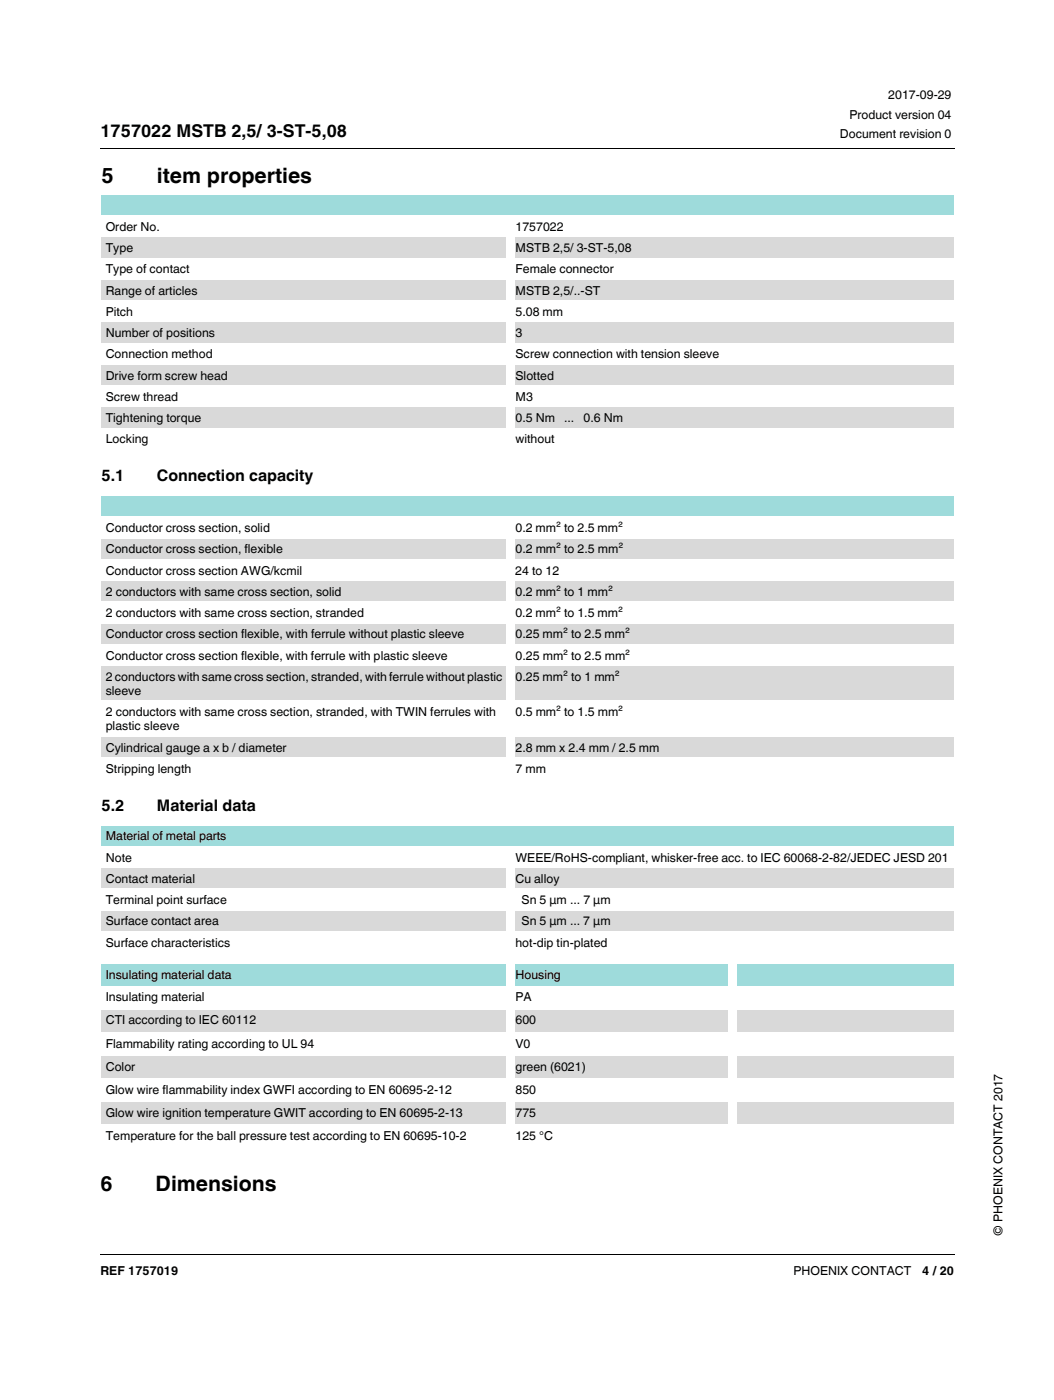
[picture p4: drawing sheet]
<svg xmlns="http://www.w3.org/2000/svg" width="210mm" height="279mm" viewBox="0 0 210 279" stroke-linecap="round" stroke-linejoin="round" font-family="sans-serif">
<defs><g id="words">
<g font-size="4.2">
<text x="20.2" y="36.6">5</text>
<text x="31.2" y="36.6">item properties</text>
<text x="20" y="237.5">6</text>
<text x="31" y="237.5">Dimensions</text>
</g>
<text font-size="3.5" x="20" y="27.4">1757022 MSTB 2,5/ 3-ST-5,08</text>
<g font-size="3.2">
<text x="20.2" y="95.9">5.1</text>
<text x="31.2" y="95.9">Connection capacity</text>
<text x="20.2" y="161.6">5.2</text>
<text x="31.2" y="161.6">Material data</text>
</g>
<g font-size="2.5">
<text x="169.2" y="23.7">Product version 04</text>
<text x="176.9" y="19.7">2017-09-29</text>
<text x="167.3" y="27.5">Document revision 0</text>
<text x="21.1" y="46">Order No.</text>
<text x="102.7" y="46">1757022</text>
<text x="21.1" y="50.3">Type</text>
<text x="102.7" y="50.3">MSTB 2,5/ 3-ST-5,08</text>
<text x="21.1" y="54.5">Type of contact</text>
<text x="21.1" y="58.7">Range of articles</text>
<text x="102.6" y="54.5">Female connector</text>
<text x="102.7" y="58.7">MSTB 2,5/..-ST</text>
<text x="21.1" y="63">Pitch</text>
<text x="102.7" y="63">5.08 mm</text>
<text x="21.1" y="71.4">Connection method</text>
<text x="21.1" y="67.2">Number of positions</text>
<text x="102.7" y="67.2">3</text>
<text x="102.7" y="71.4">Screw connection with tension sleeve</text>
<text x="21.1" y="75.7">Drive form screw head</text>
<text x="102.7" y="75.7">Slotted</text>
<text x="21.1" y="79.9">Screw thread</text>
<text x="102.7" y="79.9">M3</text>
<text x="21.1" y="84.1">Tightening torque</text>
<text x="21.1" y="88.4">Locking</text>
<text x="102.7" y="84.1">0.5 Nm</text>
<text x="102.7" y="88.4">without</text>
<text x="112.3" y="84.1">...</text>
<text x="116.2" y="84.1">0.6 Nm</text>
<text x="21.1" y="106.1">Conductor cross section, solid</text>
<text x="102.7" y="106.1">0.2 mm² to 2.5 mm²</text>
<text x="21.1" y="110.3">Conductor cross section, flexible</text>
<text x="102.7" y="110.3">0.2 mm² to 2.5 mm²</text>
<text x="21.1" y="114.5">Conductor cross section AWG/kcmil</text>
<text x="21.1" y="118.8">2 conductors with same cross section, solid</text>
<text x="102.6" y="114.5">24 to 12</text>
<text x="102.7" y="118.8">0.2 mm² to 1 mm²</text>
<text x="21.1" y="123">2 conductors with same cross section, stranded</text>
<text x="102.6" y="123">0.2 mm² to 1.5 mm²</text>
<text x="21.1" y="131.5">Conductor cross section flexible, with ferrule with plastic sleeve</text>
<text x="21.1" y="127.2">Conductor cross section flexible, with ferrule without plastic sleeve</text>
<text x="102.7" y="127.2">0.25 mm² to 2.5 mm²</text>
<text x="102.7" y="131.5">0.25 mm² to 2.5 mm²</text>
<text x="21.1" y="135.7">2 conductors with same cross section, stranded, with ferrule without plastic</text>
<text x="102.7" y="135.7">0.25 mm² to 1 mm²</text>
<text x="21.1" y="142.8">2 conductors with same cross section, stranded, with TWIN ferrules with</text>
<text x="21.1" y="138.5">sleeve</text>
<text x="102.7" y="142.8">0.5 mm² to 1.5 mm²</text>
<text x="21.1" y="145.6">plastic sleeve</text>
<text x="21.1" y="149.8">Cylindrical gauge a x b / diameter</text>
<text x="102.7" y="149.8">2.8 mm x 2.4 mm / 2.5 mm</text>
<text x="21.1" y="154.1">Stripping length</text>
<text x="102.7" y="154.1">7 mm</text>
<text x="21.1" y="167.5">Material of metal parts</text>
<text x="21.1" y="171.8">Note</text>
<text x="102.7" y="171.8">WEEE/RoHS-compliant, whisker-free acc. to IEC 60068-2-82/JEDEC JESD 201</text>
<text x="21.1" y="176">Contact material</text>
<text x="102.7" y="176">Cu alloy</text>
<text x="21.1" y="180.2">Terminal point surface</text>
<text x="21.1" y="184.5">Surface contact area</text>
<text x="103.9" y="180.2">Sn 5 µm ... 7 µm</text>
<text x="103.9" y="184.5">Sn 5 µm ... 7 µm</text>
<text x="21.1" y="188.7">Surface characteristics</text>
<text x="102.7" y="188.7">hot-dip tin-plated</text>
<text x="21.1" y="195">Insulating material data</text>
<text x="102.7" y="195">Housing</text>
<text x="21.1" y="199.6">Insulating material</text>
<text x="102.6" y="199.6">PA</text>
<text x="21.1" y="204.2">CTI according to IEC 60112</text>
<text x="21.1" y="208.8">Flammability rating according to UL 94</text>
<text x="102.6" y="208.8">V0</text>
<text x="102.7" y="204.2">600</text>
<text x="21.1" y="213.4">Color</text>
<text x="102.7" y="213.4">green (6021)</text>
<text x="21.1" y="218">Glow wire flammability index GWFI according to EN 60695-2-12</text>
<text x="102.7" y="218">850</text>
<text x="21.1" y="222.6">Glow wire ignition temperature GWIT according to EN 60695-2-13</text>
<text x="21.1" y="227.1">Temperature for the ball pressure test according to EN 60695-10-2</text>
<text x="102.7" y="227.1">125 °C</text>
<text x="102.7" y="222.6">775</text>
<text x="199.6" y="246.3" transform="rotate(-90 199.6 246.3)">© PHOENIX CONTACT 2017</text>
<text x="20" y="254.2">REF 1757019</text>
<text x="158" y="254.2">PHOENIX CONTACT</text>
<text x="183.7" y="254.2">4 / 20</text>
</g>
</g></defs>
<path d="M19.9 29.4l.1 .2zM19.9 250l.1 .1z" fill="#000"/>
<path d="M20 29.5h170.1M20 250h170.1" fill="none" stroke="#000" stroke-width=".2"/>
<path d="M20 252.1h170v9.9h-170z" fill="#fff"/>
<path d="M20 38.7h170v4.3h-170z" fill="#9edbdb"/>
<g fill="#d9d9d9">
<path d="M20 47.2h81.6v4.2h-81.6z"/>
<path d="M101.6 47.2h88.4v4.2h-88.4z"/>
<path d="M20 55.7h81.6v4.2h-81.6z"/>
<path d="M101.6 55.7h88.4v4.2h-88.4z"/>
<path d="M20 64.1h81.6v4.3h-81.6z"/>
<path d="M101.6 64.1h88.4v4.3h-88.4z"/>
<path d="M20 72.6h81.6v4.2h-81.6z"/>
<path d="M101.6 72.6h88.4v4.2h-88.4z"/>
<path d="M20 81.1h81.6v4.2h-81.6z"/>
<path d="M101.6 81.1h88.4v4.2h-88.4z"/>
</g>
<g fill="#fff">
<path d="M20 38.8v50.7z"/>
<path d="M100.7 42.9h1.8v46.7h-1.8z"/>
<path d="M190 38.8v50.7z"/>
<path d="M20 38.7l170 .1z"/>
<path d="M20 43h170z"/>
<path d="M20 47.2h170z"/>
<path d="M20 51.4l170 .1z"/>
<path d="M20 55.7h170z"/>
<path d="M20 59.9h170z"/>
<path d="M20 64.1l170 .1z"/>
<path d="M20 68.4h170z"/>
<path d="M20 72.6h170z"/>
<path d="M20 76.8l170 .1z"/>
<path d="M20 81.1h170z"/>
<path d="M20 85.3h170z"/>
<path d="M20 89.5l170 .1z"/>
</g>
<path d="M20 98.8h170v4.2h-170z" fill="#9edbdb"/>
<g fill="#d9d9d9">
<path d="M20 107.2h81.6v4.3h-81.6z"/>
<path d="M101.6 107.2h88.4v4.3h-88.4z"/>
<path d="M20 115.7h81.6v4.2h-81.6z"/>
<path d="M101.6 115.7h88.4v4.2h-88.4z"/>
<path d="M20 124.2h81.6v4.2h-81.6z"/>
<path d="M101.6 124.2h88.4v4.2h-88.4z"/>
<path d="M20 132.6h81.6v7.1h-81.6z"/>
<path d="M101.6 132.6h88.4v7.1h-88.4z"/>
<path d="M20 146.8h81.6v4.2h-81.6z"/>
<path d="M101.6 146.8h88.4v4.2h-88.4z"/>
</g>
<g fill="#fff">
<path d="M20 98.8v56.4z"/>
<path d="M100.7 103h1.8v52.3h-1.8z"/>
<path d="M190 98.8v56.4z"/>
<path d="M20 98.7l170 .1z"/>
<path d="M20 103h170z"/>
<path d="M20 107.2l170 .1z"/>
<path d="M20 111.4l170 .1z"/>
<path d="M20 115.7h170z"/>
<path d="M20 119.9l170 .1z"/>
<path d="M20 124.1l170 .1z"/>
<path d="M20 128.4h170z"/>
<path d="M20 132.6l170 .1z"/>
<path d="M20 139.7h170z"/>
<path d="M20 146.7l170 .1z"/>
<path d="M20 151h170z"/>
<path d="M20 155.2l170 .1z"/>
</g>
<path d="M20 164.4h170v4.3h-170z" fill="#9edbdb"/>
<g fill="#d9d9d9">
<path d="M20 172.9h81.6v4.2h-81.6z"/>
<path d="M101.6 172.9h88.4v4.2h-88.4z"/>
<path d="M20 181.4h81.6v4.2h-81.6z"/>
<path d="M101.6 181.4h88.4v4.2h-88.4z"/>
</g>
<g fill="#fff">
<path d="M20 164.5v25.3z"/>
<path d="M100.7 168.7h1.8v21.2h-1.8z"/>
<path d="M190 164.5v25.3z"/>
<path d="M20 164.4l170 .1z"/>
<path d="M20 168.7h170z"/>
<path d="M20 172.9l170 .1z"/>
<path d="M20 177.1l170 .1z"/>
<path d="M20 181.4h170z"/>
<path d="M20 185.6l170 .1z"/>
<path d="M20 189.8l170 .1z"/>
</g>
<g fill="#9edbdb">
<path d="M20 192h81.6v4.6h-81.6z"/>
<path d="M101.6 192h44.2v4.6h-44.2z"/>
<path d="M145.8 192h44.2v4.6h-44.2z"/>
</g>
<g fill="#d9d9d9">
<path d="M20 201.2h81.6v4.5h-81.6z"/>
<path d="M101.6 201.2h44.2v4.5h-44.2z"/>
<path d="M145.8 201.2h44.2v4.5h-44.2z"/>
<path d="M20 210.3h81.6v4.6h-81.6z"/>
<path d="M101.6 210.3h44.2v4.6h-44.2z"/>
<path d="M145.8 210.3h44.2v4.6h-44.2z"/>
<path d="M20 219.5h81.6v4.6h-81.6z"/>
<path d="M101.6 219.5h44.2v4.6h-44.2z"/>
<path d="M145.8 219.5h44.2v4.6h-44.2z"/>
</g>
<g fill="#fff">
<path d="M20 192v36.6z"/>
<path d="M100.7 191.9h1.8v36.8h-1.8z"/>
<path d="M144.9 191.9h1.8v36.8h-1.8z"/>
<path d="M190 192v36.6z"/>
<path d="M20 191.9l170 .1z"/>
<path d="M20 196.5l170 .1z"/>
<path d="M20 201.1l170 .1z"/>
<path d="M20 205.7l170 .1z"/>
<path d="M20 210.3l170 .1z"/>
<path d="M20 214.9l170 .1z"/>
<path d="M20 219.5h170z"/>
<path d="M20 224.1h170z"/>
<path d="M20 228.6l170 .1z"/>
</g>
<use href="#words"/>
</svg>
